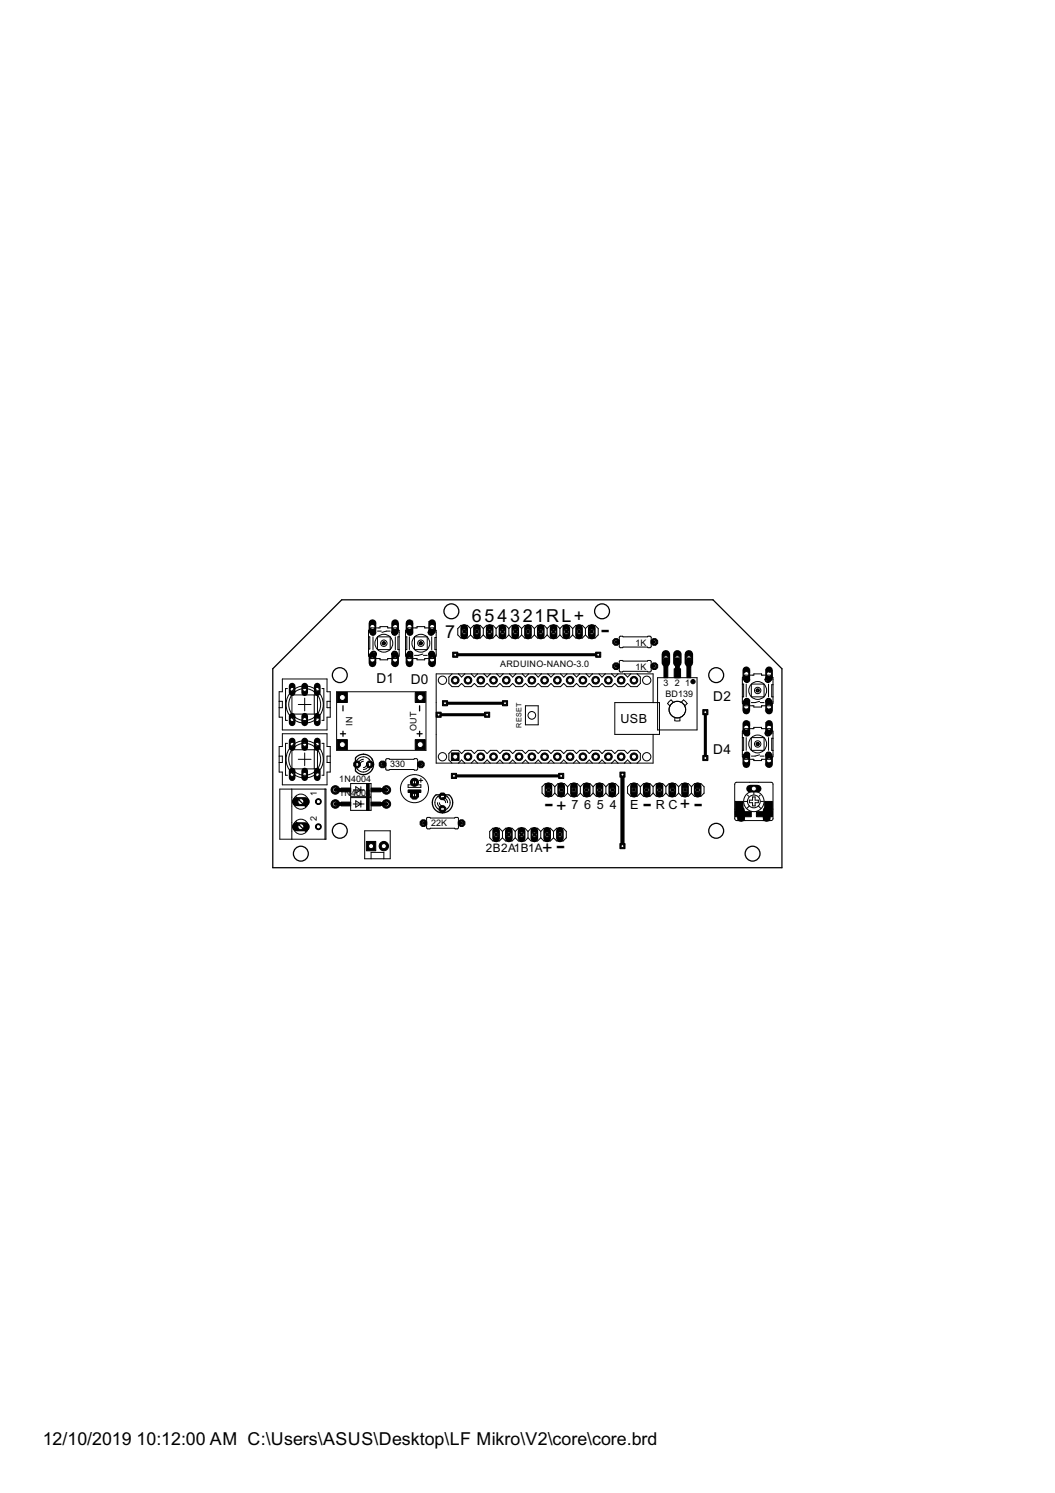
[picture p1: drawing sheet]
<svg xmlns="http://www.w3.org/2000/svg" width="210mm" height="297mm" viewBox="0 0 210 297" stroke-linecap="round" stroke-linejoin="round" font-family="sans-serif">
<defs><g id="words">
<g font-size="6">
<text x="119.5" y="127">-</text>
<text x="108.4" y="161.5">-</text>
<text x="127.9" y="161.5">-</text>
<text x="138.1" y="161.5">-</text>
<text x="110.6" y="169.9">-</text>
</g>
<g font-size="4">
<text x="93.9" y="123.7">654321RL+</text>
<text x="88.6" y="127">7</text>
<text x="110.6" y="161.5">+</text>
<text x="135.3" y="161.2">+</text>
<text x="107.8" y="169.9">+</text>
<text x="8.5" y="287.5">12/10/2019</text>
<text x="27.2" y="287.5">10:12:00 AM C:\Users\ASUS\Desktop\LF Mikro\V2\core\core.brd</text>
</g>
<g font-size="3">
<text x="74.9" y="135.8">D1</text>
<text x="81.7" y="136.1">D0</text>
<text x="141.9" y="139.4">D2</text>
<text x="141.9" y="150.1">D4</text>
</g>
<g font-size="2.8">
<text x="123.5" y="143.8">USB</text>
<text x="113.7" y="161">7</text>
<text x="116.2" y="161">6</text>
<text x="118.8" y="161">5</text>
<text x="121.3" y="161">4</text>
<text x="125.4" y="161">E</text>
<text x="130.5" y="161">R C</text>
</g>
<text font-size="2.6" x="96.7" y="169.6">2B2A1B1A</text>
<g font-size="2">
<text x="74.8" y="124.4" transform="rotate(-90 74.8 124.4)">3</text>
<text x="79.3" y="124.7" transform="rotate(-90 79.3 124.7)">1</text>
<text x="82.2" y="124.4" transform="rotate(-90 82.2 124.4)">2</text>
<text x="86.5" y="124.4" transform="rotate(-90 86.5 124.4)">4</text>
<text x="126.4" y="128.4">1K</text>
<text x="74.8" y="132.5" transform="rotate(-90 74.8 132.5)">4</text>
<text x="79.2" y="132.5" transform="rotate(-90 79.2 132.5)">2</text>
<text x="82.1" y="132.3" transform="rotate(-90 82.1 132.3)">1</text>
<text x="86.5" y="132.5" transform="rotate(-90 86.5 132.5)">3</text>
<text x="99.5" y="132.8">ARDUINO-NANO-3.0</text>
<text x="126.4" y="133.3">1K</text>
<text x="132" y="136.5">3</text>
<text x="134.3" y="136.5">2</text>
<text x="136.3" y="136.5">1</text>
<text x="149.2" y="133.8" transform="rotate(-90 149.2 133.8)">2</text>
<text x="153.5" y="133.8" transform="rotate(-90 153.5 133.8)">4</text>
<text x="132.4" y="138.8">BD139</text>
<text x="149.1" y="141.7" transform="rotate(-90 149.1 141.7)">1</text>
<text x="153.5" y="141.9" transform="rotate(-90 153.5 141.9)">3</text>
<text x="70.1" y="144.4" transform="rotate(-90 70.1 144.4)">IN</text>
<text x="82.8" y="145.4" transform="rotate(-90 82.8 145.4)">OUT</text>
<text x="149.2" y="144.5" transform="rotate(-90 149.2 144.5)">2</text>
<text x="153.5" y="144.5" transform="rotate(-90 153.5 144.5)">4</text>
<text x="67.5" y="155.6">1N4004</text>
<text x="77.6" y="152.6">330</text>
<text x="149.1" y="152.3" transform="rotate(-90 149.1 152.3)">1</text>
<text x="153.5" y="152.6" transform="rotate(-90 153.5 152.6)">3</text>
<text x="63" y="158.4" transform="rotate(-90 63 158.4)">1</text>
<text x="67.5" y="158.4">1N</text>
<text x="69.8" y="158.4">4004</text>
<text x="63" y="163.4" transform="rotate(-90 63 163.4)">2</text>
<text x="85.8" y="164.3">22K</text>
</g>
<text font-size="1.6" x="103.8" y="144.8" transform="rotate(-90 103.8 144.8)">RESET</text>
</g></defs>
<path d="M88.5 139.9h12M90.6 130.3h28.4M87.3 142.2h9.6M90.3 154.4h21.4M140.3 141.7v9.1" fill="none" stroke="#000" stroke-width=".61"/>
<path d="M123.8 154.1v14.2" fill="none" stroke="#000" stroke-width=".83"/>
<g fill="none" stroke="#000" stroke-width=".25">
<circle cx="67.6" cy="134.3" r="1.48"/>
<circle cx="89.8" cy="121.6" r="1.48"/>
<circle cx="119.8" cy="121.6" r="1.48"/>
<circle cx="142.5" cy="134.3" r="1.48"/>
<circle cx="59.9" cy="169.8" r="1.48"/>
<circle cx="67.6" cy="165.3" r="1.48"/>
<circle cx="142.5" cy="165.3" r="1.48"/>
<circle cx="149.7" cy="169.8" r="1.48"/>
</g>
<path d="M89.8 149.8h1.5v1.5h-1.5z" fill="#000" stroke="#000" stroke-width=".2"/>
<circle cx="90.6" cy="150.6" r=".51" fill="#fff" stroke="#000" stroke-width=".2"/>
<circle cx="93.1" cy="150.6" r=".76" fill="#000" stroke="#000" stroke-width=".2"/>
<circle cx="93.1" cy="150.6" r=".51" fill="#fff" stroke="#000" stroke-width=".2"/>
<circle cx="95.7" cy="150.6" r=".76" fill="#000" stroke="#000" stroke-width=".2"/>
<circle cx="95.7" cy="150.6" r=".51" fill="#fff" stroke="#000" stroke-width=".2"/>
<circle cx="98.2" cy="150.6" r=".76" fill="#000" stroke="#000" stroke-width=".2"/>
<circle cx="98.2" cy="150.6" r=".51" fill="#fff" stroke="#000" stroke-width=".2"/>
<circle cx="100.7" cy="150.6" r=".76" fill="#000" stroke="#000" stroke-width=".2"/>
<circle cx="100.7" cy="150.6" r=".51" fill="#fff" stroke="#000" stroke-width=".2"/>
<circle cx="103.3" cy="150.6" r=".76" fill="#000" stroke="#000" stroke-width=".2"/>
<circle cx="103.3" cy="150.6" r=".51" fill="#fff" stroke="#000" stroke-width=".2"/>
<circle cx="105.8" cy="150.6" r=".76" fill="#000" stroke="#000" stroke-width=".2"/>
<circle cx="105.8" cy="150.6" r=".51" fill="#fff" stroke="#000" stroke-width=".2"/>
<circle cx="108.4" cy="150.6" r=".76" fill="#000" stroke="#000" stroke-width=".2"/>
<circle cx="108.4" cy="150.6" r=".51" fill="#fff" stroke="#000" stroke-width=".2"/>
<circle cx="110.9" cy="150.6" r=".76" fill="#000" stroke="#000" stroke-width=".2"/>
<circle cx="110.9" cy="150.6" r=".51" fill="#fff" stroke="#000" stroke-width=".2"/>
<circle cx="113.4" cy="150.6" r=".76" fill="#000" stroke="#000" stroke-width=".2"/>
<circle cx="113.4" cy="150.6" r=".51" fill="#fff" stroke="#000" stroke-width=".2"/>
<circle cx="116" cy="150.6" r=".76" fill="#000" stroke="#000" stroke-width=".2"/>
<circle cx="116" cy="150.6" r=".51" fill="#fff" stroke="#000" stroke-width=".2"/>
<circle cx="118.5" cy="150.6" r=".76" fill="#000" stroke="#000" stroke-width=".2"/>
<circle cx="118.5" cy="150.6" r=".51" fill="#fff" stroke="#000" stroke-width=".2"/>
<circle cx="90.6" cy="135.3" r=".76" fill="#000" stroke="#000" stroke-width=".2"/>
<circle cx="90.6" cy="135.3" r=".51" fill="#fff" stroke="#000" stroke-width=".2"/>
<circle cx="93.1" cy="135.3" r=".76" fill="#000" stroke="#000" stroke-width=".2"/>
<circle cx="93.1" cy="135.3" r=".51" fill="#fff" stroke="#000" stroke-width=".2"/>
<circle cx="95.7" cy="135.3" r=".76" fill="#000" stroke="#000" stroke-width=".2"/>
<circle cx="95.7" cy="135.3" r=".51" fill="#fff" stroke="#000" stroke-width=".2"/>
<circle cx="98.2" cy="135.3" r=".76" fill="#000" stroke="#000" stroke-width=".2"/>
<circle cx="98.2" cy="135.3" r=".51" fill="#fff" stroke="#000" stroke-width=".2"/>
<circle cx="100.7" cy="135.3" r=".76" fill="#000" stroke="#000" stroke-width=".2"/>
<circle cx="100.7" cy="135.3" r=".51" fill="#fff" stroke="#000" stroke-width=".2"/>
<circle cx="103.3" cy="135.3" r=".76" fill="#000" stroke="#000" stroke-width=".2"/>
<circle cx="103.3" cy="135.3" r=".51" fill="#fff" stroke="#000" stroke-width=".2"/>
<circle cx="108.4" cy="135.3" r=".76" fill="#000" stroke="#000" stroke-width=".2"/>
<circle cx="108.4" cy="135.3" r=".51" fill="#fff" stroke="#000" stroke-width=".2"/>
<circle cx="110.9" cy="135.3" r=".76" fill="#000" stroke="#000" stroke-width=".2"/>
<circle cx="110.9" cy="135.3" r=".51" fill="#fff" stroke="#000" stroke-width=".2"/>
<circle cx="116" cy="135.3" r=".76" fill="#000" stroke="#000" stroke-width=".2"/>
<circle cx="116" cy="135.3" r=".51" fill="#fff" stroke="#000" stroke-width=".2"/>
<circle cx="118.5" cy="135.3" r=".76" fill="#000" stroke="#000" stroke-width=".2"/>
<circle cx="118.5" cy="135.3" r=".51" fill="#fff" stroke="#000" stroke-width=".2"/>
<circle cx="113.4" cy="135.3" r=".76" fill="#000" stroke="#000" stroke-width=".2"/>
<circle cx="113.4" cy="135.3" r=".51" fill="#fff" stroke="#000" stroke-width=".2"/>
<circle cx="105.8" cy="135.3" r=".76" fill="#000" stroke="#000" stroke-width=".2"/>
<circle cx="105.8" cy="135.3" r=".51" fill="#fff" stroke="#000" stroke-width=".2"/>
<circle cx="121.1" cy="150.6" r=".76" fill="#000" stroke="#000" stroke-width=".2"/>
<circle cx="121.1" cy="150.6" r=".51" fill="#fff" stroke="#000" stroke-width=".2"/>
<circle cx="123.6" cy="150.6" r=".76" fill="#000" stroke="#000" stroke-width=".2"/>
<circle cx="123.6" cy="150.6" r=".51" fill="#fff" stroke="#000" stroke-width=".2"/>
<circle cx="126.1" cy="150.6" r=".76" fill="#000" stroke="#000" stroke-width=".2"/>
<circle cx="126.1" cy="150.6" r=".51" fill="#fff" stroke="#000" stroke-width=".2"/>
<circle cx="121.1" cy="135.3" r=".76" fill="#000" stroke="#000" stroke-width=".2"/>
<circle cx="121.1" cy="135.3" r=".51" fill="#fff" stroke="#000" stroke-width=".2"/>
<circle cx="123.6" cy="135.3" r=".76" fill="#000" stroke="#000" stroke-width=".2"/>
<circle cx="123.6" cy="135.3" r=".51" fill="#fff" stroke="#000" stroke-width=".2"/>
<circle cx="126.1" cy="135.3" r=".76" fill="#000" stroke="#000" stroke-width=".2"/>
<circle cx="126.1" cy="135.3" r=".51" fill="#fff" stroke="#000" stroke-width=".2"/>
<path d="M72.9 167.4h1.9v1.9h-1.9z" fill="#000" stroke="#000" stroke-width=".2"/>
<circle cx="73.8" cy="168.3" r=".51" fill="#fff" stroke="#000" stroke-width=".2"/>
<circle cx="76.4" cy="168.3" r=".93" fill="#000" stroke="#000" stroke-width=".2"/>
<circle cx="76.4" cy="168.3" r=".51" fill="#fff" stroke="#000" stroke-width=".2"/>
<path d="M67.1 137.8h2v2h-2z" fill="#000" stroke="#000" stroke-width=".2"/>
<circle cx="68.1" cy="138.8" r=".59" fill="#fff" stroke="#000" stroke-width=".2"/>
<path d="M67.1 147.2h2v1.9h-2z" fill="#000" stroke="#000" stroke-width=".2"/>
<circle cx="68.1" cy="148.1" r=".59" fill="#fff" stroke="#000" stroke-width=".2"/>
<path d="M82.6 147.2h2v1.9h-2z" fill="#000" stroke="#000" stroke-width=".2"/>
<circle cx="83.6" cy="148.1" r=".59" fill="#fff" stroke="#000" stroke-width=".2"/>
<path d="M82.6 137.8h2v2h-2z" fill="#000" stroke="#000" stroke-width=".2"/>
<circle cx="83.6" cy="138.8" r=".59" fill="#fff" stroke="#000" stroke-width=".2"/>
<circle cx="66.7" cy="157.2" r=".85" fill="#000" stroke="#000" stroke-width=".2"/>
<circle cx="66.7" cy="157.2" r=".55" fill="#fff" stroke="#000" stroke-width=".2"/>
<circle cx="76.9" cy="157.2" r=".85" fill="#000" stroke="#000" stroke-width=".2"/>
<circle cx="76.9" cy="157.2" r=".55" fill="#fff" stroke="#000" stroke-width=".2"/>
<path d="M98.7 165.3v1.5" fill="none" stroke="#000" stroke-width="1.5"/>
<circle cx="98.7" cy="166.1" r=".51" fill="#fff" stroke="#000" stroke-width=".2"/>
<path d="M101.2 165.3v1.5" fill="none" stroke="#000" stroke-width="1.5"/>
<circle cx="101.2" cy="166.1" r=".51" fill="#fff" stroke="#000" stroke-width=".2"/>
<path d="M103.8 165.3v1.5" fill="none" stroke="#000" stroke-width="1.5"/>
<circle cx="103.8" cy="166.1" r=".51" fill="#fff" stroke="#000" stroke-width=".2"/>
<path d="M106.3 165.3v1.5" fill="none" stroke="#000" stroke-width="1.5"/>
<circle cx="106.3" cy="166.1" r=".51" fill="#fff" stroke="#000" stroke-width=".2"/>
<path d="M108.9 165.3v1.5" fill="none" stroke="#000" stroke-width="1.5"/>
<circle cx="108.9" cy="166.1" r=".51" fill="#fff" stroke="#000" stroke-width=".2"/>
<path d="M111.4 165.3v1.5" fill="none" stroke="#000" stroke-width="1.5"/>
<circle cx="111.4" cy="166.1" r=".51" fill="#fff" stroke="#000" stroke-width=".2"/>
<circle cx="76.1" cy="152.1" r=".71" fill="#000" stroke="#000" stroke-width=".2"/>
<circle cx="76.1" cy="152.1" r=".4" fill="#fff" stroke="#000" stroke-width=".2"/>
<circle cx="83.7" cy="152.1" r=".71" fill="#000" stroke="#000" stroke-width=".2"/>
<circle cx="83.7" cy="152.1" r=".4" fill="#fff" stroke="#000" stroke-width=".2"/>
<circle cx="73.6" cy="152.1" r=".71" fill="#000" stroke="#000" stroke-width=".2"/>
<circle cx="73.6" cy="152.1" r=".4" fill="#fff" stroke="#000" stroke-width=".2"/>
<circle cx="71" cy="152.1" r=".71" fill="#000" stroke="#000" stroke-width=".2"/>
<circle cx="71" cy="152.1" r=".4" fill="#fff" stroke="#000" stroke-width=".2"/>
<circle cx="82.5" cy="158.2" r=".87" fill="#000" stroke="#000" stroke-width=".2"/>
<circle cx="82.5" cy="158.2" r=".4" fill="#fff" stroke="#000" stroke-width=".2"/>
<circle cx="82.5" cy="155.6" r=".8" fill="#000" stroke="#000" stroke-width=".2"/>
<circle cx="82.5" cy="155.6" r=".4" fill="#fff" stroke="#000" stroke-width=".2"/>
<circle cx="84.2" cy="163.8" r=".71" fill="#000" stroke="#000" stroke-width=".2"/>
<circle cx="84.2" cy="163.8" r=".4" fill="#fff" stroke="#000" stroke-width=".2"/>
<circle cx="91.8" cy="163.8" r=".71" fill="#000" stroke="#000" stroke-width=".2"/>
<circle cx="91.8" cy="163.8" r=".4" fill="#fff" stroke="#000" stroke-width=".2"/>
<path d="M78.6 124v1.5" fill="none" stroke="#000" stroke-width="1.5"/>
<circle cx="78.6" cy="124.7" r=".51" fill="#fff" stroke="#000" stroke-width=".2"/>
<path d="M74.1 124v1.5" fill="none" stroke="#000" stroke-width="1.5"/>
<circle cx="74.1" cy="124.7" r=".51" fill="#fff" stroke="#000" stroke-width=".2"/>
<path d="M78.6 130.5v1.5" fill="none" stroke="#000" stroke-width="1.5"/>
<circle cx="78.6" cy="131.2" r=".51" fill="#fff" stroke="#000" stroke-width=".2"/>
<path d="M74.1 130.5v1.5" fill="none" stroke="#000" stroke-width="1.5"/>
<circle cx="74.1" cy="131.2" r=".51" fill="#fff" stroke="#000" stroke-width=".2"/>
<path d="M81.5 130.5v1.5" fill="none" stroke="#000" stroke-width="1.5"/>
<circle cx="81.5" cy="131.2" r=".51" fill="#fff" stroke="#000" stroke-width=".2"/>
<path d="M86 130.5v1.5" fill="none" stroke="#000" stroke-width="1.5"/>
<circle cx="86" cy="131.2" r=".51" fill="#fff" stroke="#000" stroke-width=".2"/>
<path d="M81.5 124v1.5" fill="none" stroke="#000" stroke-width="1.5"/>
<circle cx="81.5" cy="124.7" r=".51" fill="#fff" stroke="#000" stroke-width=".2"/>
<path d="M86 124v1.5" fill="none" stroke="#000" stroke-width="1.5"/>
<circle cx="86" cy="124.7" r=".51" fill="#fff" stroke="#000" stroke-width=".2"/>
<path d="M148.5 139.8v1.6" fill="none" stroke="#000" stroke-width="1.5"/>
<circle cx="148.5" cy="140.6" r=".51" fill="#fff" stroke="#000" stroke-width=".2"/>
<path d="M153 139.8v1.6" fill="none" stroke="#000" stroke-width="1.5"/>
<circle cx="153" cy="140.6" r=".51" fill="#fff" stroke="#000" stroke-width=".2"/>
<path d="M148.5 133.3v1.6" fill="none" stroke="#000" stroke-width="1.5"/>
<circle cx="148.5" cy="134.1" r=".51" fill="#fff" stroke="#000" stroke-width=".2"/>
<path d="M153 133.3v1.6" fill="none" stroke="#000" stroke-width="1.5"/>
<circle cx="153" cy="134.1" r=".51" fill="#fff" stroke="#000" stroke-width=".2"/>
<path d="M148.5 150.5v1.5" fill="none" stroke="#000" stroke-width="1.5"/>
<circle cx="148.5" cy="151.3" r=".51" fill="#fff" stroke="#000" stroke-width=".2"/>
<path d="M153 150.5v1.5" fill="none" stroke="#000" stroke-width="1.5"/>
<circle cx="153" cy="151.3" r=".51" fill="#fff" stroke="#000" stroke-width=".2"/>
<path d="M148.5 144v1.5" fill="none" stroke="#000" stroke-width="1.5"/>
<circle cx="148.5" cy="144.8" r=".51" fill="#fff" stroke="#000" stroke-width=".2"/>
<path d="M153 144v1.5" fill="none" stroke="#000" stroke-width="1.5"/>
<circle cx="153" cy="144.8" r=".51" fill="#fff" stroke="#000" stroke-width=".2"/>
<path d="M63.1 153.4v1.3" fill="none" stroke="#000" stroke-width="1.3"/>
<circle cx="63.1" cy="154.1" r=".4" fill="#fff" stroke="#000" stroke-width=".2"/>
<path d="M58.1 153.4v1.3" fill="none" stroke="#000" stroke-width="1.3"/>
<circle cx="58.1" cy="154.1" r=".4" fill="#fff" stroke="#000" stroke-width=".2"/>
<path d="M63.1 147.4v1.3" fill="none" stroke="#000" stroke-width="1.3"/>
<circle cx="63.1" cy="148.1" r=".4" fill="#fff" stroke="#000" stroke-width=".2"/>
<path d="M58.1 147.4v1.3" fill="none" stroke="#000" stroke-width="1.3"/>
<circle cx="58.1" cy="148.1" r=".4" fill="#fff" stroke="#000" stroke-width=".2"/>
<path d="M60.6 153.4v1.3" fill="none" stroke="#000" stroke-width="1.3"/>
<circle cx="60.6" cy="154.1" r=".4" fill="#fff" stroke="#000" stroke-width=".2"/>
<path d="M60.6 147.4v1.3" fill="none" stroke="#000" stroke-width="1.3"/>
<circle cx="60.6" cy="148.1" r=".4" fill="#fff" stroke="#000" stroke-width=".2"/>
<path d="M63.1 142.5v1.3" fill="none" stroke="#000" stroke-width="1.3"/>
<circle cx="63.1" cy="143.2" r=".4" fill="#fff" stroke="#000" stroke-width=".2"/>
<path d="M58.1 142.5v1.3" fill="none" stroke="#000" stroke-width="1.3"/>
<circle cx="58.1" cy="143.2" r=".4" fill="#fff" stroke="#000" stroke-width=".2"/>
<path d="M63.1 136.5v1.3" fill="none" stroke="#000" stroke-width="1.3"/>
<circle cx="63.1" cy="137.2" r=".4" fill="#fff" stroke="#000" stroke-width=".2"/>
<path d="M58.1 136.5v1.3" fill="none" stroke="#000" stroke-width="1.3"/>
<circle cx="58.1" cy="137.2" r=".4" fill="#fff" stroke="#000" stroke-width=".2"/>
<path d="M60.6 142.5v1.3" fill="none" stroke="#000" stroke-width="1.3"/>
<circle cx="60.6" cy="143.2" r=".4" fill="#fff" stroke="#000" stroke-width=".2"/>
<path d="M60.6 136.5v1.3" fill="none" stroke="#000" stroke-width="1.3"/>
<circle cx="60.6" cy="137.2" r=".4" fill="#fff" stroke="#000" stroke-width=".2"/>
<path d="M59 159.5h1.7" fill="none" stroke="#000" stroke-width="1.8"/>
<circle cx="59.9" cy="159.5" r=".59" fill="#fff" stroke="#000" stroke-width=".2"/>
<path d="M59 164.5h1.7" fill="none" stroke="#000" stroke-width="1.8"/>
<circle cx="59.9" cy="164.5" r=".59" fill="#fff" stroke="#000" stroke-width=".2"/>
<circle cx="66.7" cy="160" r=".85" fill="#000" stroke="#000" stroke-width=".2"/>
<circle cx="66.7" cy="160" r=".55" fill="#fff" stroke="#000" stroke-width=".2"/>
<circle cx="76.9" cy="160" r=".85" fill="#000" stroke="#000" stroke-width=".2"/>
<circle cx="76.9" cy="160" r=".55" fill="#fff" stroke="#000" stroke-width=".2"/>
<path d="M117.8 124.9v1.5" fill="none" stroke="#000" stroke-width="1.5"/>
<circle cx="117.8" cy="125.7" r=".51" fill="#fff" stroke="#000" stroke-width=".2"/>
<path d="M115.2 124.9v1.5" fill="none" stroke="#000" stroke-width="1.5"/>
<circle cx="115.2" cy="125.7" r=".51" fill="#fff" stroke="#000" stroke-width=".2"/>
<path d="M112.7 124.9v1.5" fill="none" stroke="#000" stroke-width="1.5"/>
<circle cx="112.7" cy="125.7" r=".51" fill="#fff" stroke="#000" stroke-width=".2"/>
<path d="M110.1 124.9v1.5" fill="none" stroke="#000" stroke-width="1.5"/>
<circle cx="110.1" cy="125.7" r=".51" fill="#fff" stroke="#000" stroke-width=".2"/>
<path d="M107.6 124.9v1.5" fill="none" stroke="#000" stroke-width="1.5"/>
<circle cx="107.6" cy="125.7" r=".51" fill="#fff" stroke="#000" stroke-width=".2"/>
<path d="M105.1 124.9v1.5" fill="none" stroke="#000" stroke-width="1.5"/>
<circle cx="105.1" cy="125.7" r=".51" fill="#fff" stroke="#000" stroke-width=".2"/>
<path d="M102.5 124.9v1.5" fill="none" stroke="#000" stroke-width="1.5"/>
<circle cx="102.5" cy="125.7" r=".51" fill="#fff" stroke="#000" stroke-width=".2"/>
<path d="M100 124.9v1.5" fill="none" stroke="#000" stroke-width="1.5"/>
<circle cx="100" cy="125.7" r=".51" fill="#fff" stroke="#000" stroke-width=".2"/>
<path d="M97.4 124.9v1.5" fill="none" stroke="#000" stroke-width="1.5"/>
<circle cx="97.4" cy="125.7" r=".51" fill="#fff" stroke="#000" stroke-width=".2"/>
<path d="M94.9 124.9v1.5" fill="none" stroke="#000" stroke-width="1.5"/>
<circle cx="94.9" cy="125.7" r=".51" fill="#fff" stroke="#000" stroke-width=".2"/>
<path d="M92.4 124.9v1.5" fill="none" stroke="#000" stroke-width="1.5"/>
<circle cx="92.4" cy="125.7" r=".51" fill="#fff" stroke="#000" stroke-width=".2"/>
<path d="M149.2 156.9h1.5" fill="none" stroke="#000" stroke-width="1.5"/>
<circle cx="150" cy="156.9" r=".51" fill="#fff" stroke="#000" stroke-width=".2"/>
<path d="M147.4 161.2v1.6" fill="none" stroke="#000" stroke-width="1.5"/>
<circle cx="147.4" cy="162" r=".51" fill="#fff" stroke="#000" stroke-width=".2"/>
<path d="M152.5 161.2v1.6" fill="none" stroke="#000" stroke-width="1.5"/>
<circle cx="152.5" cy="162" r=".51" fill="#fff" stroke="#000" stroke-width=".2"/>
<circle cx="88" cy="161" r=".71" fill="#000" stroke="#000" stroke-width=".2"/>
<circle cx="88" cy="161" r=".4" fill="#fff" stroke="#000" stroke-width=".2"/>
<circle cx="88" cy="158.4" r=".71" fill="#000" stroke="#000" stroke-width=".2"/>
<circle cx="88" cy="158.4" r=".4" fill="#fff" stroke="#000" stroke-width=".2"/>
<path d="M137.1 130.2v1.6" fill="none" stroke="#000" stroke-width="1.7"/>
<circle cx="137.1" cy="131" r=".55" fill="#fff" stroke="#000" stroke-width=".2"/>
<path d="M134.8 130.2v1.6" fill="none" stroke="#000" stroke-width="1.7"/>
<circle cx="134.8" cy="131" r=".55" fill="#fff" stroke="#000" stroke-width=".2"/>
<path d="M132.5 130.2v1.6" fill="none" stroke="#000" stroke-width="1.7"/>
<circle cx="132.5" cy="131" r=".55" fill="#fff" stroke="#000" stroke-width=".2"/>
<circle cx="130.2" cy="132.5" r=".71" fill="#000" stroke="#000" stroke-width=".2"/>
<circle cx="130.2" cy="132.5" r=".4" fill="#fff" stroke="#000" stroke-width=".2"/>
<circle cx="122.6" cy="132.5" r=".71" fill="#000" stroke="#000" stroke-width=".2"/>
<circle cx="122.6" cy="132.5" r=".4" fill="#fff" stroke="#000" stroke-width=".2"/>
<circle cx="130.2" cy="127.7" r=".71" fill="#000" stroke="#000" stroke-width=".2"/>
<circle cx="130.2" cy="127.7" r=".4" fill="#fff" stroke="#000" stroke-width=".2"/>
<circle cx="122.6" cy="127.7" r=".71" fill="#000" stroke="#000" stroke-width=".2"/>
<circle cx="122.6" cy="127.7" r=".4" fill="#fff" stroke="#000" stroke-width=".2"/>
<path d="M138.8 156.4v1.5" fill="none" stroke="#000" stroke-width="1.5"/>
<circle cx="138.8" cy="157.2" r=".51" fill="#fff" stroke="#000" stroke-width=".2"/>
<path d="M136.3 156.4v1.5" fill="none" stroke="#000" stroke-width="1.5"/>
<circle cx="136.3" cy="157.2" r=".51" fill="#fff" stroke="#000" stroke-width=".2"/>
<path d="M133.8 156.4v1.5" fill="none" stroke="#000" stroke-width="1.5"/>
<circle cx="133.8" cy="157.2" r=".51" fill="#fff" stroke="#000" stroke-width=".2"/>
<path d="M131.2 156.4v1.5" fill="none" stroke="#000" stroke-width="1.5"/>
<circle cx="131.2" cy="157.2" r=".51" fill="#fff" stroke="#000" stroke-width=".2"/>
<path d="M128.7 156.4v1.5" fill="none" stroke="#000" stroke-width="1.5"/>
<circle cx="128.7" cy="157.2" r=".51" fill="#fff" stroke="#000" stroke-width=".2"/>
<path d="M126.1 156.4v1.5" fill="none" stroke="#000" stroke-width="1.5"/>
<circle cx="126.1" cy="157.2" r=".51" fill="#fff" stroke="#000" stroke-width=".2"/>
<path d="M121.8 156.4v1.5" fill="none" stroke="#000" stroke-width="1.5"/>
<circle cx="121.8" cy="157.2" r=".51" fill="#fff" stroke="#000" stroke-width=".2"/>
<path d="M119.3 156.4v1.5" fill="none" stroke="#000" stroke-width="1.5"/>
<circle cx="119.3" cy="157.2" r=".51" fill="#fff" stroke="#000" stroke-width=".2"/>
<path d="M116.7 156.4v1.5" fill="none" stroke="#000" stroke-width="1.5"/>
<circle cx="116.7" cy="157.2" r=".51" fill="#fff" stroke="#000" stroke-width=".2"/>
<path d="M114.2 156.4v1.5" fill="none" stroke="#000" stroke-width="1.5"/>
<circle cx="114.2" cy="157.2" r=".51" fill="#fff" stroke="#000" stroke-width=".2"/>
<path d="M111.7 156.4v1.5" fill="none" stroke="#000" stroke-width="1.5"/>
<circle cx="111.7" cy="157.2" r=".51" fill="#fff" stroke="#000" stroke-width=".2"/>
<path d="M109.1 156.4v1.5" fill="none" stroke="#000" stroke-width="1.5"/>
<circle cx="109.1" cy="157.2" r=".51" fill="#fff" stroke="#000" stroke-width=".2"/>
<path d="M139.8 141.2h1v1h-1z" fill="#000" stroke="#000" stroke-width=".2"/>
<circle cx="140.3" cy="141.7" r=".3" fill="#fff" stroke="#000" stroke-width=".2"/>
<path d="M139.8 150.3h1v1h-1z" fill="#000" stroke="#000" stroke-width=".2"/>
<circle cx="140.3" cy="150.8" r=".3" fill="#fff" stroke="#000" stroke-width=".2"/>
<path d="M123.3 153.6h1.1v1h-1.1z" fill="#000" stroke="#000" stroke-width=".2"/>
<circle cx="123.8" cy="154.1" r=".3" fill="#fff" stroke="#000" stroke-width=".2"/>
<path d="M123.3 167.8h1.1v1h-1.1z" fill="#000" stroke="#000" stroke-width=".2"/>
<circle cx="123.8" cy="168.3" r=".3" fill="#fff" stroke="#000" stroke-width=".2"/>
<path d="M100 139.4h1v1h-1z" fill="#000" stroke="#000" stroke-width=".2"/>
<circle cx="100.5" cy="139.9" r=".3" fill="#fff" stroke="#000" stroke-width=".2"/>
<path d="M88 139.4h1v1h-1z" fill="#000" stroke="#000" stroke-width=".2"/>
<circle cx="88.5" cy="139.9" r=".3" fill="#fff" stroke="#000" stroke-width=".2"/>
<path d="M96.4 141.7h1v1h-1z" fill="#000" stroke="#000" stroke-width=".2"/>
<circle cx="96.9" cy="142.2" r=".3" fill="#fff" stroke="#000" stroke-width=".2"/>
<path d="M86.8 141.7h1v1h-1z" fill="#000" stroke="#000" stroke-width=".2"/>
<circle cx="87.3" cy="142.2" r=".3" fill="#fff" stroke="#000" stroke-width=".2"/>
<path d="M90.1 129.8h1v1h-1z" fill="#000" stroke="#000" stroke-width=".2"/>
<circle cx="90.6" cy="130.3" r=".3" fill="#fff" stroke="#000" stroke-width=".2"/>
<path d="M118.5 129.8h1v1h-1z" fill="#000" stroke="#000" stroke-width=".2"/>
<circle cx="119" cy="130.3" r=".3" fill="#fff" stroke="#000" stroke-width=".2"/>
<path d="M111.1 153.9h1.1v1h-1.1z" fill="#000" stroke="#000" stroke-width=".2"/>
<circle cx="111.7" cy="154.4" r=".3" fill="#fff" stroke="#000" stroke-width=".2"/>
<path d="M89.8 153.9h1v1h-1z" fill="#000" stroke="#000" stroke-width=".2"/>
<circle cx="90.3" cy="154.4" r=".3" fill="#fff" stroke="#000" stroke-width=".2"/>
<g fill="none" stroke="#000" stroke-width=".2">
<path d="M55.5 139.5h.7v1.3h-.7M56.2 135.1h8.9v2.5h.6v5.1h-.6v2.5h-8.9v-2.5h-.7v-5.1h.7zM57.2 137h-.4v6.3h.4M58.1 138.3h5.1v3.8h-5.1zM60.6 138.9v2.5M62.5 138.3v3.8M64.1 137h.3v6.3h-.3M65.7 139.5h-.6v1.3h.6M67 137.6h17.8v11.7h-17.8zM73.3 125.4l.5-.5h1.8v-.2h1.5v.2h1.8l.5 .5v5.1l-.5 .5h-1.8v.3h-1.5v-.3h-1.8l-.5-.5zM73.3 126.7h.3v2.4h-.3M74.2 126.7v2.5"/>
<path d="M75.1 126.7h2.5v2.5h-2.5zM75.1 125.6h.8M77.6 125.6h-.7l-.9 .2M78.7 126.7v2.5M79.4 126.7h-.2v2.5h.2M80.7 125.4l.5-.5h1.8v-.2h1.5v.2h1.8l.5 .5v5.1l-.5 .5h-1.8v.3h-1.5v-.3h-1.8l-.5-.5zM80.7 126.7h.2v2.5h-.2M81.4 126.7v2.5M82.5 126.7h2.5v2.5h-2.5zM84.1 130.1l-.9 .3h-.7M84.2 130.4h.8M85.9 126.7v2.5"/>
<path d="M86.8 126.8h-.3v2.4h.3M89.9 134.1l-.6 .6v1.3l.6 .6h1.3l.6-.6 .7 .6h1.2l.7-.6 .6 .6h1.3l.6-.6 .7 .6h1.2l.7-.6 .6 .6h1.3l.6-.6 .6 .6h1.3l.6-.6 .7 .6h1.2l.7-.6 .6 .6h1.3l.6-.6 .7 .6h1.2l.7-.6 .6 .6h1.3l.6-.6 .6 .6h1.3l.6-.6 .7 .6h1.2l.7-.6 .6 .6h1.3l.6-.6 .7 .6h1.2l.7-.6 .6 .6h1.3l.6-.6v-1.3l-.6-.6M91.2 134.1l.6 .6 .7-.6M93.6 125.1l-.6-.7h-1.3l-.6 .7v1.2l.6 .7h1.3l.6-.7M93.6 126.3l.7 .7h1.2l.7-.7M93.6 125.1v1.2M93.6 125.1l.7-.7h1.2l.7 .7M93.7 134.1l.7 .6 .6-.6M96.2 126.3l.6 .7h1.3l.6-.7M96.2 125.1v1.2M96.2 125.1l.6-.7h1.3l.6 .7M96.3 134.1l.6 .6 .7-.6"/>
<path d="M98.7 126.3l.6 .7h1.3l.6-.7M98.7 125.1l.6-.7h1.3l.6 .7M98.7 125.1v1.2M98.8 134.1l.7 .6 .6-.6M101.2 126.3l.7 .7h1.2l.7-.7M101.2 125.1l.7-.7h1.2l.7 .7M101.2 125.1v1.2M101.4 134.1l.6 .6 .6-.6M103.8 126.3l.6 .7h1.3l.6-.7M103.8 125.1l.6-.7h1.3l.6 .7M103.8 125.1v1.2M103.9 134.1l.6 .6 .7-.6"/>
<path d="M106.3 126.3l.7 .7h1.2l.7-.7M106.3 125.1l.7-.7h1.2l.7 .7M106.3 125.1v1.2M106.4 134.1l.7 .6 .6-.6M108.9 126.3l.6 .7h1.3l.6-.7M108.9 125.1l.6-.7h1.3l.6 .7M108.9 125.1v1.2M109 134.1l.6 .6 .7-.6M111.4 126.3l.6 .7h1.3l.6-.7M111.4 125.1l.6-.7h1.3l.6 .7M111.4 125.1v1.2M111.5 134.1l.7 .6 .6-.6"/>
<path d="M113.9 126.3l.7 .7h1.2l.7-.7M113.9 125.1l.7-.7h1.2l.7 .7M113.9 125.1v1.2M114.1 134.1l.6 .6 .6-.6M116.5 125.1l.6-.7h1.3l.6 .7v1.2l-.6 .7h-1.3l-.6-.7M116.5 125.1v1.2M116.6 134.1l.6 .6 .7-.6M119.1 134.1l.7 .6 .6-.6M121.7 134.1l.6 .6 .7-.6M122.3 139.8h8.9v6.3h-8.9zM123.3 131.5h5.5l.1-.1h.5l.2 .3-.1 1.8-.2 .2-.5-.1-5.4 .1-.2-.3zM123.3 126.7h5.5l.1-.1h.5l.2 .2-.1 1.9-.2 .2-.5-.2-5.4 .1-.2-.2z"/>
<path d="M124.2 134.1l.7 .6 .6-.6M129.9 139.8v-5.7h-43.1v17.7h43.1v-5.7M130.8 134.8h7.9v10.4h-7.9zM134 139.7l-.5-.4-.5 .4-.2 .3 .5 .4M135.5 139.7l.5-.4 .5 .4 .2 .3-.5 .4M147.7 134.8l.5-.5h1.8v-.2h1.5v.2h1.8l.5 .5v5.1l-.5 .5h-1.8v.3h-1.5v-.3h-1.8l-.5-.5zM147.7 136.1h.3v2.5h-.3M148.5 136.1v2.5M149.5 136.1h2.5v2.5h-2.5zM151.1 139.5l-.9 .3h-.7M151.3 139.8h.7M152.9 136.1v2.5"/>
<path d="M153.8 136.2h-.3v2.4h.3M55.5 150.4h.7v1.3h-.7M55.7 157h9.2v10h-9.2zM56.2 146h8.9v2.5h.6v5.1h-.6v2.5h-8.9v-2.5h-.7v-5.1h.7zM57.2 147.9h-.4v6.3h.4M58.1 157v10M58.1 149.2h5.1v3.8h-5.1zM59.4 151.1h2.5M59.4 140.2h2.5M60.6 149.8v2.5M62.5 149.2v3.8M64.1 147.9h.3v6.3h-.3"/>
<path d="M64.7 157v10M65.7 150.4h-.6v1.3h.6M69.8 155.9h4v2.5h-4zM69.8 158.7h4v2.5h-4zM70.3 157.2h2.1M70.3 160h2.1M70.8 156.5l1 .7-1 .6zM70.8 159.3l1 .7-1 .6zM71.1 153a1.51 1.51 0 0 0 2.4 0M71.1 151.2a1.52 1.52 0 0 1 2.4 0M71.1 151.1l-.3 1 .1 .5 .2 .5M71.8 156.5v1.3"/>
<path d="M71.8 159.3v1.3M72.3 151.4l-.4 .2-.2 .5M72.3 151.1l-.7 .3-.3 .7M72.9 152.1l-.1 .4-.5 .2M73.3 152.1l-.3 .7-.7 .3M73.4 151.1l.4 1-.3 1M76.8 151l5.5 .1 .2-.2 .4 .1 .2 .2v1.9l-.3 .1-.5-.1-5.4 .1-.1-.2zM81.2 156.1h2.5v.6h-2.5zM82.5 155.3v.8M82.5 157.5v1.1M83.4 155.3h.7M83.7 154.9v.7"/>
<path d="M87 159.7l.3 .7 .7 .3M87.1 158.5l.9-.3 1 .3M87.2 158.5a1.53 1.53 0 0 0-.1 2.4M87.4 159.7l.1 .4 .5 .2M88 159.1l.6 .2 .1 .4M88 158.7l.8 .3 .2 .7M89 158.5a1.56 1.56 0 0 1 0 2.4M89.9 151.8l-.6-.6v-1.3l.6-.6h1.3l.6 .6 .7-.6h1.2l.7 .6 .6-.6h1.3l.6 .6 .7-.6h1.2l.7 .6 .6-.6h1.3l.6 .6 .6-.6h1.3l.6 .6 .7-.6h1.2l.7 .6 .6-.6h1.3l.6 .6 .7-.6h1.2l.7 .6 .6-.6h1.3l.6 .6 .6-.6h1.3l.6 .6 .7-.6h1.2l.7 .6 .6-.6h1.3l.6 .6 .7-.6h1.2l.7 .6 .6-.6h1.3l.6 .6v1.3l-.6 .6M91.2 151.8l.6-.6 .7 .6M93.7 151.8l.7-.6 .6 .6M96.3 151.8l.6-.6 .7 .6M98.8 151.8l.7-.6 .6 .6"/>
<path d="M101.4 151.8l.6-.6 .6 .6M103.9 151.8l.6-.6 .7 .6M104.5 140.4h2.6v3.8h-2.6zM106.4 151.8l.7-.6 .6 .6M109 151.8l.6-.6 .7 .6M110.4 156.5l-.7-.6h-1.2l-.7 .6v1.3l.7 .6h1.2l.7-.6M110.4 156.5l.6-.6h1.3l.6 .6M110.4 157.8l.6 .6h1.3l.6-.6M110.4 156.5v1.3M111.5 151.8l.7-.6 .6 .6M112.9 156.5l.7-.6h1.2l.7 .6M112.9 157.8l.7 .6h1.2l.7-.6"/>
<path d="M112.9 156.5v1.3M114.1 151.8l.6-.6 .6 .6M115.5 156.5l.6-.6h1.3l.6 .6M115.5 157.8l.6 .6h1.3l.6-.6M115.5 156.5v1.3M116.6 151.8l.6-.6 .7 .6M118 156.5l.6-.6h1.3l.6 .6M118 157.8l.6 .6h1.3l.6-.6M118 156.5v1.3M119.1 151.8l.7-.6 .6 .6M120.5 156.5l.7-.6h1.2l.7 .6v1.3l-.7 .6h-1.2l-.7-.6M120.5 156.5v1.3"/>
<path d="M121.7 151.8l.6-.6 .7 .6M124.2 151.8l.7-.6 .6 .6M127.4 156.5v1.3M127.4 156.5l-.6-.6h-1.3l-.6 .6v1.3l.6 .6h1.3l.6-.6M127.4 156.5l.6-.6h1.3l.6 .6M127.4 157.8l.6 .6h1.3l.6-.6M129.9 156.5v1.3M129.9 156.5l.7-.6h1.2l.7 .6M129.9 157.8l.7 .6h1.2l.7-.6M132.5 156.5l.6-.6h1.3l.6 .6M132.5 157.8l.6 .6h1.3l.6-.6M132.5 156.5v1.3"/>
<path d="M134.3 142.7v.7h.3h.7v-.7M135 156.5l.7-.6h1.2l.7 .6M135 157.8l.7 .6h1.2l.7-.6M135 156.5v1.3M137.6 156.5l.6-.6h1.2l.7 .6v1.3l-.7 .6h-1.2l-.6-.6M137.6 156.5v1.3M146.3 155.7l.3-.1h6.8l.3 .1 .1 .3v6.9l-.1 .2-.3 .2h-6.8l-.3-.2-.1-.2v-6.9zM147.7 146.7h.3v2.6h-.3M147.7 145.5l.5-.5h1.8v-.3h1.5v.3h1.8l.5 .5v5.1l-.5 .5h-1.8v.2h-1.5v-.2h-1.8l-.5-.5zM148.1 159.4h.5M148.5 146.7v2.6M148.7 158.2l.3 .2"/>
<path d="M149.1 159.2h.6v-.6h.5v.6h.7v.5h-.7v.6h-.5v-.6h-.6zM149.5 146.7h2.5v2.6h-2.5zM150 157.5v.6M151.1 150.2l-.9 .2h-.7M151.3 150.4h.7M151.3 158.2l-.3 .2M151.4 159.4h.5M152.9 146.7v2.6M153.8 146.9h-.3v2.4h.3M72.6 165.3h5v5.6h-5zM73.8 170.9v-1.3h2.6v1.3M84.9 162.7l5.5 .1 .2-.2h.5l.1 .2v1.9l-.2 .2-.6-.1-5.4 .1-.1-.2z"/>
<path d="M89 160.8l-1 .4-.9-.3M100 165.4l-.7-.6h-1.2l-.7 .6v1.3l.7 .6h1.2l.7-.6M100 165.4l.6-.6h1.3l.6 .6M100 166.7l.6 .6h1.3l.6-.6M100 165.4v1.3M102.5 165.4l.6-.6h1.3l.7 .6M102.5 166.7l.6 .6h1.3l.7-.6M102.5 165.4v1.3M105.1 165.4l.6-.6h1.3l.6 .6M105.1 166.7l.6 .6h1.3l.6-.6M105.1 165.4v1.3M107.6 165.4l.6-.6h1.3l.6 .6"/>
<path d="M107.6 165.4v1.3M107.6 166.7l.6 .6h1.3l.6-.6M110.1 165.4l.7-.6h1.2l.7 .6v1.3l-.7 .6h-1.2l-.7-.6M110.1 165.4v1.3M149.1 160.3l-.5 .5M150.9 160.3l.5 .5"/>
<circle cx="76.4" cy="128" r="1.78"/>
<circle cx="76.4" cy="128" r=".64"/>
<circle cx="83.7" cy="128" r="1.78"/>
<circle cx="83.7" cy="128" r=".64"/>
<circle cx="88" cy="135.3" r=".83"/>
<circle cx="128.7" cy="135.3" r=".83"/>
<circle cx="150.7" cy="137.4" r="1.78"/>
<circle cx="150.7" cy="137.4" r=".64"/>
<circle cx="59.9" cy="159.5" r="1.5"/>
<circle cx="60.6" cy="140.2" r="3.7"/>
<circle cx="60.6" cy="151.1" r="3.7"/>
<circle cx="60.6" cy="151.1" r="3.2"/>
<circle cx="60.6" cy="140.2" r="3.2"/>
<circle cx="82.5" cy="156.9" r="2.79"/>
<circle cx="88" cy="150.6" r=".83"/>
<circle cx="105.8" cy="142.3" r=".76"/>
<circle cx="128.7" cy="150.6" r=".83"/>
<circle cx="134.8" cy="141.2" r="1.65"/>
<circle cx="150" cy="159.4" r="2.03"/>
<circle cx="150" cy="159.4" r="1.27"/>
<circle cx="150.7" cy="148" r="1.78"/>
<circle cx="150.7" cy="148" r=".64"/>
<circle cx="59.9" cy="164.5" r="1.5"/>
</g>
<g fill="none" stroke="#000" stroke-width=".25">
<path d="M54.3 133.1l13.7-13.8h73.9l13.7 13.8v39.5h-101.3zM58.8 158.5l2.1 2M67.7 146h1M68.2 140.4v1M68.2 145.5v1M70.7 150.8v2.6M70.8 150.8a2.01 2.01 0 0 1 3.3 .3M74 151a2.04 2.04 0 0 1-.5 2.7 2.04 2.04 0 0 1-2.8-.3M83 146h1M83.5 140.4v1M83.5 145.5v1M86.7 158.1a2.04 2.04 0 0 0-.3 2.8 2.04 2.04 0 0 0 2.7 .5"/>
<path d="M86.8 158.1h2.5M89.3 158.2a2.02 2.02 0 0 1-.3 3.3M58.9 163.5l2 2"/>
</g>
<g fill="#000" stroke="#000" stroke-width=".2">
<path d="M92.1 125.4h.5v.5h-.5zM94.6 125.4h.5v.5h-.5zM97.2 125.4h.5v.5h-.5zM99.7 125.4h.5v.5h-.5zM102.3 125.4h.5v.5h-.5zM104.8 125.4h.5v.5h-.5zM107.3 125.4h.5v.5h-.5zM109.9 125.4h.5v.5h-.5zM112.4 125.4h.5v.5h-.5zM115 125.4h.5v.5h-.5zM117.5 125.4h.5v.5h-.5zM123 132.2h.2v.6h-.2z"/>
<path d="M123 127.4h.2v.6h-.2zM129.6 132.2h.2v.6h-.2zM129.6 127.4h.2v.6h-.2zM132.1 132.7h.8v2.1h-.8zM132.1 130.9h.8v1.8h-.8zM134.1 133.1h1.3v1.7h-1.3zM134.4 132.7h.7v2.1h-.7zM134.4 130.9h.7v1.8h-.7zM136.7 132.7h.7v2.1h-.7zM136.7 130.9h.7v1.8h-.7zM67.9 156.8h1.9v.7h-1.9zM67.9 159.6h1.9v.7h-1.9z"/>
<path d="M72.9 155.9h.5v2.5h-.5zM72.9 158.7h.5v2.5h-.5zM73.8 156.8h1.9v.7h-1.9zM73.8 159.6h1.9v.7h-1.9zM76.5 151.8h.3v.6h-.3zM81.2 157.2h2.5v.5h-2.5zM83.1 151.8h.3v.6h-.3zM108.9 156.9h.5v.5h-.5zM111.4 156.9h.5v.5h-.5zM113.9 156.9h.5v.5h-.5zM116.5 156.9h.5v.5h-.5zM119 156.9h.5v.5h-.5z"/>
<path d="M121.6 156.9h.5v.5h-.5zM125.9 156.9h.5v.5h-.5zM128.4 156.9h.5v.5h-.5zM131 156.9h.5v.5h-.5zM133.5 156.9h.5v.5h-.5zM136 156.9h.5v.5h-.5zM138.6 156.9h.5v.5h-.5zM146.3 159.4h1.5v2.7h-1.5zM152.1 159.4h1.6v2.7h-1.6zM84.6 163.5h.3v.6h-.3zM91.2 163.5h.3v.6h-.3zM98.4 165.8h.6v.5h-.6z"/>
<path d="M101 165.8h.5v.5h-.5zM103.5 165.8h.5v.5h-.5zM106.1 165.8h.5v.5h-.5zM108.6 165.8h.5v.5h-.5zM111.1 165.8h.6v.5h-.6zM146.3 161.5h3.2v1h-3.2zM146.8 162.5h1.3v.8h-1.3zM150.5 161.5h3.2v1h-3.2zM151.9 162.5h1.3v.8h-1.3z"/>
</g>
<g fill="#000" stroke="#000" stroke-width=".2">
<path d="M73.8 125.4a.58 .58 0 0 1 .9 .1 .58 .58 0 0 1-.4 .9 .58 .58 0 0 1-.7-.6h.2a.44 .44 0 0 1 .6-.4 .44 .44 0 0 1 .1 .7 .44 .44 0 0 1-.7-.1l-.2-.2z" fill-rule="evenodd"/>
<path d="M73.9 129.7a.59 .59 0 0 1 .9 .1 .59 .59 0 0 1-.3 .9 .59 .59 0 0 1-.8-.6h.2a.44 .44 0 0 1 .6-.4 .44 .44 0 0 1 .2 .7 .44 .44 0 0 1-.8-.1l-.2-.2z" fill-rule="evenodd"/>
<path d="M76.1 127.8a.33 .33 0 0 1 .5 0 .33 .33 0 0 1-.1 .5 .33 .33 0 0 1-.5-.3l.3-.2a.17 .17 0 0 1 .2 .2 .17 .17 0 0 1-.2 .1l-.3-.1z" fill-rule="evenodd"/>
<path d="M78.1 129.7a.59 .59 0 0 1 .9 .1 .59 .59 0 0 1-.3 .9 .59 .59 0 0 1-.8-.6h.2a.44 .44 0 0 1 .6-.4 .44 .44 0 0 1 .1 .7 .44 .44 0 0 1-.7-.1l-.2-.2z" fill-rule="evenodd"/>
<path d="M78.1 125.4a.58 .58 0 0 1 .9 .1 .58 .58 0 0 1-.3 .9 .58 .58 0 0 1-.8-.6h.2a.44 .44 0 0 1 .6-.4 .44 .44 0 0 1 .1 .7 .44 .44 0 0 1-.7-.1l-.2-.2z" fill-rule="evenodd"/>
<path d="M81.2 125.4a.58 .58 0 0 1 .9 .1 .58 .58 0 0 1-.4 .9 .58 .58 0 0 1-.7-.6h.1a.43 .43 0 0 1 .6-.4 .43 .43 0 0 1 .2 .7 .43 .43 0 0 1-.7-.1l-.2-.2z" fill-rule="evenodd"/>
<path d="M81.2 129.7a.59 .59 0 0 1 .9 .1 .59 .59 0 0 1-.4 .9 .59 .59 0 0 1-.7-.6h.1a.43 .43 0 0 1 .6-.4 .43 .43 0 0 1 .2 .7 .43 .43 0 0 1-.7-.1l-.2-.2z" fill-rule="evenodd"/>
<path d="M83.4 127.8a.33 .33 0 0 1 .6 0 .33 .33 0 0 1-.2 .5 .33 .33 0 0 1-.4-.3l.3-.2 .2 .3h-.3l-.2-.1z" fill-rule="evenodd"/>
<path d="M85.3 125.4a.58 .58 0 0 1 1 .1 .58 .58 0 0 1-.4 .9 .58 .58 0 0 1-.7-.6h.1a.43 .43 0 0 1 .6-.4 .43 .43 0 0 1 .2 .7 .43 .43 0 0 1-.7-.1l-.2-.2z" fill-rule="evenodd"/>
<path d="M85.5 129.7a.59 .59 0 0 1 .9 .1 .59 .59 0 0 1-.4 .9 .59 .59 0 0 1-.7-.6h.1a.43 .43 0 0 1 .6-.4 .43 .43 0 0 1 .2 .7 .43 .43 0 0 1-.7-.1l-.2-.2z" fill-rule="evenodd"/>
<path d="M148.2 134.8a.58 .58 0 0 1 .9 .1 .58 .58 0 0 1-.3 .9 .58 .58 0 0 1-.8-.6h.2a.44 .44 0 0 1 .6-.3 .44 .44 0 0 1 .1 .7 .44 .44 0 0 1-.7-.2v-.2h-.2z" fill-rule="evenodd"/>
<path d="M148.2 139.1a.58 .58 0 0 1 .9 .1 .58 .58 0 0 1-.3 .9 .58 .58 0 0 1-.8-.6h.2a.43 .43 0 0 1 .6-.3 .43 .43 0 0 1 .1 .7 .43 .43 0 0 1-.7-.2l-.2-.2z" fill-rule="evenodd"/>
<path d="M150.6 137.1a.33 .33 0 0 1 .5 .1 .33 .33 0 0 1-.3 .5 .33 .33 0 0 1-.4-.3l.3-.2a.18 .18 0 0 1 .2 .1 .18 .18 0 0 1 0 .2 .18 .18 0 0 1-.3 0l-.2-.1z" fill-rule="evenodd"/>
<path d="M152.4 134.8a.58 .58 0 0 1 .9 .1 .58 .58 0 0 1-.3 .9 .58 .58 0 0 1-.8-.6h.2a.44 .44 0 0 1 .6-.3 .44 .44 0 0 1 .1 .7 .44 .44 0 0 1-.7-.2v-.2h-.2z" fill-rule="evenodd"/>
<path d="M152.5 139.1a.58 .58 0 0 1 .9 .1 .58 .58 0 0 1-.3 .9 .58 .58 0 0 1-.8-.6h.2a.43 .43 0 0 1 .6-.3 .43 .43 0 0 1 .1 .7 .43 .43 0 0 1-.7-.2l-.2-.2z" fill-rule="evenodd"/>
<path d="M62.9 159.1a.58 .58 0 0 1 .9 .1 .58 .58 0 0 1-.3 .8 .58 .58 0 0 1-.7-.5h.1a.43 .43 0 0 1 .6-.4 .43 .43 0 0 1 .2 .7 .43 .43 0 0 1-.8-.1l-.1-.2z" fill-rule="evenodd"/>
<path d="M148.2 145.5a.58 .58 0 0 1 .9 .1 .58 .58 0 0 1-.4 .8 .58 .58 0 0 1-.7-.5h.2a.43 .43 0 0 1 .6-.4 .43 .43 0 0 1 .1 .7 .43 .43 0 0 1-.7-.2v-.1h-.2z" fill-rule="evenodd"/>
<path d="M148.2 149.8a.58 .58 0 0 1 .9 .1 .58 .58 0 0 1-.4 .9 .58 .58 0 0 1-.7-.6h.2a.44 .44 0 0 1 .6-.4 .44 .44 0 0 1 .1 .7 .44 .44 0 0 1-.7-.2v-.1h-.2z" fill-rule="evenodd"/>
<path d="M150.6 147.7a.33 .33 0 0 1 .5 .2 .33 .33 0 0 1-.3 .4 .33 .33 0 0 1-.4-.3l.3-.2 .2 .3a.25 .25 0 0 1-.3 0 .25 .25 0 0 1 0-.4z" fill-rule="evenodd"/>
<path d="M152.4 145.5a.58 .58 0 0 1 .9 .1 .58 .58 0 0 1-.4 .8 .58 .58 0 0 1-.7-.5h.2a.43 .43 0 0 1 .6-.4 .43 .43 0 0 1 .1 .7 .43 .43 0 0 1-.7-.2v-.1h-.2z" fill-rule="evenodd"/>
<path d="M152.5 149.8a.58 .58 0 0 1 .9 .1 .58 .58 0 0 1-.3 .9 .58 .58 0 0 1-.8-.6h.2a.44 .44 0 0 1 .6-.4 .44 .44 0 0 1 .1 .7 .44 .44 0 0 1-.7-.2v-.1h-.2z" fill-rule="evenodd"/>
<path d="M62.9 164.1a.59 .59 0 0 1 1 .1 .59 .59 0 0 1-.4 .8 .59 .59 0 0 1-.7-.5h.1a.43 .43 0 0 1 .6-.4 .43 .43 0 0 1 .2 .7 .43 .43 0 0 1-.8-.1l-.1-.2z" fill-rule="evenodd"/>
<circle cx="137.9" cy="135.6" r=".42"/>
</g>
<path d="M66.7 157.2h1M66.7 160h1M75.9 157.2h1M75.9 160h1" fill="none" stroke="#000" stroke-width=".76"/>
<path d="M122.6 132.5h.4M122.6 127.7h.4M129.8 132.5h.4M129.8 127.7h.4M76.1 152.1h.4M83.4 152.1h.3M84.2 163.8h.4M91.5 163.8h.3" fill="none" stroke="#000" stroke-width=".61"/>
<use href="#words"/>
</svg>
